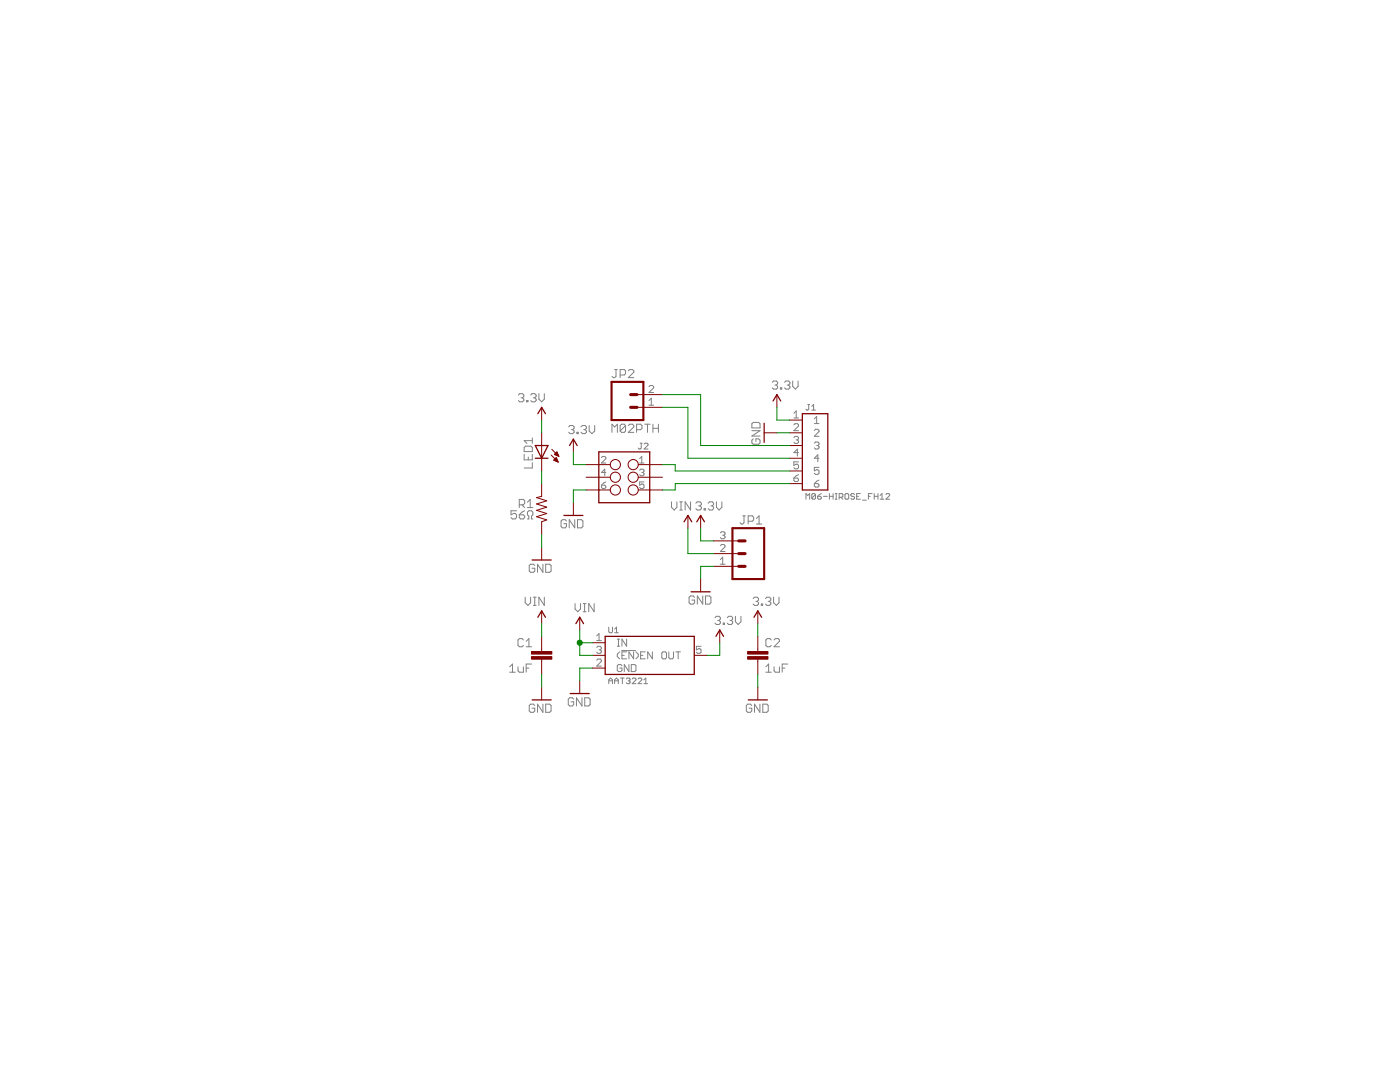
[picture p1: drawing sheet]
<svg xmlns="http://www.w3.org/2000/svg" width="279mm" height="216mm" viewBox="0 0 279 216" stroke-linecap="round" stroke-linejoin="round" font-family="sans-serif">
<g fill="none" stroke="#808080" stroke-width=".2">
<path d="M103.5 78.8l.2-.3h.6l.2 .3v.3l-.2 .3M104 79.4h.3M104.3 79.4l.2 .3v.2l-.2 .3h-.6l-.2-.3M105.1 79.9h.3v.3h-.3zM105.9 78.8l.3-.3h.5l.3 .3v.3l-.3 .3M106.4 79.4h.3M106.7 79.4l.3 .3v.2l-.3 .3h-.5l-.3-.3M107.5 78.5v1.2l.6 .5 .5-.5v-1.2M122.7 73.7h.5M122.9 73.7v1.4l-.2 .3h-.3l-.3-.3M123.8 74.8h.8l.2-.3v-.5l-.2-.3h-.8v1.7M125.4 74l.3-.3h.5l.3 .3v.3l-1.1 1.1h1.1"/>
<path d="M129.5 77.2l.3-.3h.4l.3 .3v.2l-1 .9h1M129.5 79.9l.5-.4v1.4M154.1 76.3l.3-.3h.5l.3 .3v.3l-.3 .2M154.6 76.8h.3M154.9 76.8l.3 .3v.3l-.3 .2h-.5l-.3-.2M155.7 77.4h.3v.2h-.3zM156.6 76.3l.2-.3h.6l.2 .3v.3l-.2 .2M157.1 76.8h.3M157.4 76.8l.2 .3v.3l-.2 .2h-.6l-.2-.2M158.2 76v1.1l.5 .5 .6-.5v-1.1M104.6 90.7v1.1h1.6v-1.1M104.9 89h1.1l.2 .3v.8h-1.6v-.8z"/>
<path d="M105.4 91.2v.6M106.2 92.3v1.1h-1.6M106.2 87.4v1.1M106.2 87.9h-1.6l.6 .6M113.5 85.2l.3-.3h.5l.3 .3v.2l-.3 .3M114 85.7h.3M114.3 85.7l.3 .3v.3l-.3 .2h-.5l-.3-.2M115.1 86.3h.3v.2h-.3zM116 85.2l.2-.3h.6l.2 .3v.2l-.2 .3M116.5 85.7h.3M116.8 85.7l.2 .3v.3l-.2 .2h-.6l-.2-.2M117.6 84.9v1.1l.5 .5 .6-.5v-1.1"/>
<path d="M120 96.8h.7l.2 .2v.3l-.2 .2h-.5l-.2-.2zM120 91.3l.2-.2h.5l.2 .2v.2l-.9 .9h.9M120.9 94.3h-.9l.7-.7v1.3M120.9 96.2l-.9 .6M122.1 86.3v-1.7l.6 .6 .5-.6v1.7M124.8 84.9v1.1l-.2 .3h-.6l-.2-.3M124.8 84.9l-.2-.3h-.6l-.2 .3v1.1M124.8 84.9l-1 1.1M125.4 84.9l.3-.3h.5l.3 .3v.3l-1.1 1.1h1.1M127 85.7h.8l.3-.2v-.6l-.3-.3h-.8v1.7M127.7 91.5l.4-.4v1.3M127.7 92.4h.8"/>
<path d="M127.7 93.8l.2-.2h.4l.2 .2-.2 .5M127.8 88.4h.4M128 88.4v1l-.2 .2-.4-.2M128.1 94.3h.2M128.3 94.3l.2 .2v.2l-.2 .2h-.4l-.2-.2M128.5 96.2h-.8v.6l.4-.2h.2l.2 .2v.5l-.2 .2h-.4l-.2-.2M128.5 88.6l.2-.2h.4l.2 .2v.2l-.8 .8h.8M128.7 84.6h1.1M129.2 84.6v1.7M129.5 80.9h1M130.3 84.6v1.7M130.3 85.5h1.1"/>
<path d="M131.4 84.6v1.7M150.1 85.9h1.6l-1.6 1.1h1.6M150.3 87.6l-.2 .2v.6l.2 .2h1.1l.3-.2v-.6l-.3-.2h-.5v.5M150.3 84.3h1.1l.3 .3v.8h-1.6v-.8zM158.4 95.4h.7l.3 .2v.3l-.3 .2h-.4l-.3-.2zM158.4 84.8l.3-.3h.4l.3 .3v.2l-1 .9h1M158.4 82.5l.5-.5v1.4M158.4 83.4h1M158.4 87.3l.3-.2h.4l.3 .2v.2l-.3 .3M158.9 87.8h.2M159.1 87.8l.3 .2v.2l-.3 .3h-.4l-.3-.3M159.4 92.2h-1v.7l.5-.3h.2l.3 .3v.4l-.3 .3h-.4l-.3-.3"/>
<path d="M159.4 90.3h-1l.7-.7v1.4M159.4 94.7l-1 .7M160.8 99.6v-1.1l.4 .4 .4-.4v1.1M161.2 80.7h.4M161.4 80.7v.9l-.2 .2-.4-.2M162 81.8h.8M162 81.1l.4-.4v1.1M162.5 83.6l.5-.5v1.4M162.5 84.5h.9M162.5 85.9l.3-.2h.4l.2 .2v.2l-.9 1h.9M162.5 88.4l.3-.2h.4l.2 .2v.3l-.2 .2M162.5 96.5h.7l.2 .2v.3l-.2 .2h-.4l-.3-.2z"/>
<path d="M162.8 98.7l-.2-.2h-.4l-.2 .2v.7M162.8 98.7v.7l-.2 .2h-.4l-.2-.2M162.8 98.7l-.8 .7M163 88.9h.2M163.2 99h.5l.2 .4-.2 .2h-.3l-.2-.2zM163.2 88.9l.2 .2v.3l-.2 .2h-.4l-.3-.2M163.4 93.3h-.9v.7l.5-.3h.2l.2 .3v.4l-.2 .3h-.4l-.3-.3M163.4 91.4h-.9l.7-.7v1.4M163.4 95.8l-.9 .7M163.9 98.5l-.7 .5M164.3 99h.8M165.5 99h.8"/>
<path d="M165.5 98.5v1.1M166.3 98.5v1.1M166.7 98.5h.3M166.7 99.6h.3M166.9 98.5v1.1M167.5 99.2h.5l.2-.2v-.3l-.2-.2h-.5v1.1M167.8 99.2l.4 .4M168.8 98.5h.4l.2 .2v.7l-.2 .2h-.4l-.2-.2v-.7zM170.5 98.7l-.2-.2h-.3l-.2 .2 .2 .3h.3l.2 .2-.2 .4h-.3l-.2-.2M171 99h.3M171.7 98.5h-.7v1.1h.7M172.1 99.8h.8"/>
<path d="M173.3 99h.4M174.1 98.5h-.8v1.1M174.5 99h.7M174.5 98.5v1.1M175.2 98.5v1.1M175.6 99.6h.8M175.6 98.9l.4-.4v1.1M176.8 98.7l.2-.2h.4l.1 .2v.2l-.7 .7h.7M103.1 101.9h-1.1v.8l.5-.3h.3l.3 .3v.6l-.3 .2h-.5l-.3-.2M103.6 102.7h.8l.3 .3v.3l-.3 .2h-.5l-.3-.2zM103.6 100.7h.8l.3-.2v-.6l-.3-.2h-.8v1.6M104.2 100.7l.5 .6"/>
<path d="M104.7 101.9l-.5 .3-.6 .5M104.8 119.2v1.1l.6 .5 .5-.5v-1.1M105.3 103.5h.2v-.5l-.2-.3v-.5l.2-.3h.6l.2 .3v.5l-.2 .3v.5h.2M105.3 100.2l.5-.5v1.6M105.3 101.3h1M106.4 119.2h.6M106.7 112.8l-.3-.2h-.5l-.3 .2v1.1l.3 .3h.5l.3-.3v-.5h-.5M106.7 119.2v1.6M108.4 112.6v1.6l-1.1-1.6v1.6M108.6 119.2v1.6l-1.1-1.6v1.6M108.9 112.6h.8l.3 .2v1.1l-.3 .3h-.8zM113.1 104l-.3-.3h-.6l-.2 .3v1.1l.2 .2h.6l.3-.2v-.6h-.6"/>
<path d="M114.7 103.7v1.6l-1.1-1.6v1.6M115.3 103.7h.8l.2 .3v1.1l-.2 .2h-.8zM134 100.1v1.1l.6 .6 .5-.6v-1.1M135.7 100.1h.5M135.7 101.8h.5M135.9 100.1v1.7M137.8 100.1v1.7l-1.1-1.7v1.7M138.6 119.2l-.3-.3h-.5l-.3 .3v1.1l.3 .2h.5l.3-.2v-.6h-.5M138.9 100.4l.2-.3h.6l.3 .3v.3l-.3 .2M139.4 100.9h.3M139.7 100.9l.3 .3v.3l-.3 .3h-.6l-.2-.3M140.3 118.9v1.6l-1.1-1.6v1.6"/>
<path d="M140.5 101.5h.3v.3h-.3zM140.8 118.9h.8l.3 .3v1.1l-.3 .2h-.8zM141.3 100.4l.3-.3h.6l.2 .3v.3l-.2 .2M141.9 100.9h.3M142.2 100.9l.2 .3v.3l-.2 .3h-.6l-.3-.3M143 100.1v1.1l.5 .6 .6-.6v-1.1M143.8 112.6h.9M143.8 108.9l.2-.3h.5l.2 .3v.2l-.9 .9h.9M143.8 111.7l.4-.5v1.4M143.8 106.3l.2-.2h.5l.2 .2v.3l-.2 .2M144.2 106.8h.3M144.5 106.8l.2 .2v.3l-.2 .2h-.5l-.2-.2"/>
<path d="M148.2 102.9h.6M148.5 102.9v1.4l-.3 .3h-.2l-.3-.3M149.3 104h.8l.3-.3v-.5l-.3-.3h-.8v1.7M150.3 119.4l.3-.2h.5l.3 .2v.3l-.3 .3M150.9 120h.2M151 104.6h1M151 103.5l.5-.6v1.7M151.1 120l.3 .3v.2l-.3 .3h-.5l-.3-.3M152.8 119.4l.2-.2h.6l.2 .2v.3l-.2 .3M153.3 120h.3M153.6 120l.2 .3v.2l-.2 .3h-.6l-.2-.3M154.4 119.2v1.1l.5 .5 .6-.5v-1.1"/>
<path d="M101.7 133.1l.6-.6v1.6M101.7 134.1h1.1M103.4 133.1v.8l.3 .2h.8v-1M104.5 127.7l-.3-.3h-.5l-.3 .3v1.1l.3 .3h.5l.3-.3M105 133.3h.6M105 129.1h1.1M105 128l.6-.6v1.7M106.1 132.5h-1.1v1.6M106.4 120.8h.6M114.5 139.5l-.3-.3h-.5l-.3 .3v1.1l.3 .3h.5l.3-.3v-.6h-.5M114.8 120.4v1.1l.5 .6 .5-.6v-1.1M116.1 139.2v1.7l-1.1-1.7v1.7"/>
<path d="M116.4 122.1h.5M116.4 120.4h.5M116.7 120.4v1.7M116.7 139.2h.8l.3 .3v1.1l-.3 .3h-.8zM118.6 120.4v1.7l-1.1-1.7v1.7M119.1 131.7l.2-.2h.5l.2 .2v.3l-.9 .9h.9M119.1 126.9l.4-.5v1.4M119.1 127.8h.9M119.1 129.2l.2-.2h.5l.2 .2v.2l-.2 .3M119.5 129.7h.3M119.8 129.7l.2 .2v.2l-.2 .3h-.5l-.2-.3M121.5 125.1v1l.2 .2h.3l.2-.2v-1"/>
<path d="M121.5 136.4v-.7l.4-.4 .3 .4v.7M121.5 135.8h.7M122.7 126.3h.7M122.7 125.5l.3-.4v1.2M122.7 135.8h.7M122.7 136.4v-.7l.3-.4 .4 .4v.7M123.2 128.9h.5M123.2 127.5h.5M123.4 127.5v1.4M123.7 130.1l-.5 .4v.5l.5 .5M123.8 135.3h.8M124.1 129.8h2.8"/>
<path d="M124.1 132.8l-.2-.2h-.5l-.2 .2v1l.2 .2h.5l.2-.2v-.5h-.4M124.1 130.8h.5M124.2 135.3v1.1M125 135.5l.2-.2h.4l.2 .2-.2 .3M125.1 127.5v1.4l-1-1.4v1.4M125.1 130.1h-1v1.4h1M125.4 135.8h.2M125.5 132.6v1.4l-.9-1.4v1.4M125.6 135.8l.2 .2-.2 .4h-.4l-.2-.2M126 132.6h.7l.2 .2v1l-.2 .2h-.7zM126.2 135.5l.1-.2h.4l.2 .2v.2l-.7 .7h.7M126.4 130.1v1.4l-.9-1.4v1.4"/>
<path d="M126.9 130.1l.5 .4v.5l-.5 .5M127.3 135.5l.2-.2h.4l.2 .2v.2l-.8 .7h.8M127.8 130.8h.5M128.5 136.4h.7M128.5 135.7l.4-.4v1.1M128.8 130.1h-1v1.4h1M130.2 130.1v1.4l-.9-1.4v1.4M132.3 130.1h.5l.2 .2v.9l-.2 .3h-.5l-.2-.3v-.9zM133.5 130.1v1.1l.2 .3h.5l.2-.3v-1.1M134.9 130.1h.9M135.3 130.1v1.4M139.9 129h-.9v.7l.4-.3h.3l.2 .3v.4l-.2 .3h-.5l-.2-.3"/>
<path d="M142.7 123.3l.3-.3h.5l.3 .3v.2l-.3 .3M143.2 123.8h.3M143.5 123.8l.3 .3v.2l-.3 .3h-.5l-.3-.3M144.3 124.3h.3v.3h-.3zM145.1 123.3l.3-.3h.6l.2 .3v.2l-.2 .3M145.7 123.8h.3M146 123.8l.2 .3v.2l-.2 .3h-.6l-.3-.3M146.8 123v1.1l.5 .5 .6-.5v-1.1M151.9 120.5h.3v.3h-.3zM152.8 134.1h1.1M152.8 133.1l.6-.6v1.6M153.9 127.7l-.3-.3h-.5l-.3 .3v1.1l.3 .3h.5l.3-.3"/>
<path d="M154.5 133.1v.8l.2 .2h.9v-1M154.5 127.7l.2-.3h.6l.3 .3v.3l-1.1 1.1h1.1M156.1 133.3h.6M157.2 132.5h-1.1v1.6M106.7 140.8l-.3-.3h-.5l-.3 .3v1.1l.3 .2h.5l.3-.2v-.6h-.5M108.4 140.5v1.6l-1.1-1.6v1.6M108.9 140.5h.8l.3 .3v1.1l-.3 .2h-.8zM150 140.8l-.2-.3h-.6l-.3 .3v1.1l.3 .2h.6l.2-.2v-.6h-.5M151.7 140.5v1.6l-1.1-1.6v1.6M152.2 140.5h.8l.3 .3v1.1l-.3 .2h-.8z"/>
</g>
<g fill="none" stroke="#800000" stroke-width=".2">
<path d="M127.1 78.7h5.1M155 78.7v2.6M108.1 81.3v2.5M108.1 86.4v7.6M108.1 96.5v2.5l-1 .3 2 .6-2 .7 2 .6-2 .6 2 .7-2 .6 2 .6-1 .4v2.6M110 90.8l1.4 1.4M110.1 89.7l1.4 1.4M110.5 91.8l.5-.5 .4 .9zM110.6 91.8h.7M110.6 91.7h.6M110.6 90.7l.5-.5 .4 .9M110.6 90.7l.9 .4"/>
<path d="M110.7 90.6h.6M110.7 91.6h.4M110.8 90.5h.5M110.8 91.5h.3M110.8 90.8h.6M110.9 92h.4M110.9 90.4h.3M111 91.4h.1M111 90.3h.2M111.1 90.9h.3M111.1 92.1h.2M111.4 91h.1"/>
<path d="M114.4 87.6v2.6M117 92.7h4.8M117 95.2h4.8M117 97.8h4.8M127.1 81.3h5.1M127.4 92.7h4.8M127.4 95.2h4.8M127.4 97.8h4.8M152.5 86.4h2.5M157.6 83.8h2.5M157.6 86.4h2.5M157.6 88.9h2.5"/>
<path d="M157.6 91.4h2.5M157.6 94h2.5M157.6 96.5h2.5M108.1 109.2v2.5M114.4 100.3v2.5M137.3 102.8v2.6M139.8 102.8v2.6M139.8 115.5v2.6M142.4 113h5M142.4 110.5h5M142.4 107.9h5M108.1 121.9v2.5"/>
<path d="M108.1 127v3M108.1 131.5v3.1M108.1 137.1v2.6M115.7 123.2v2.5M115.7 135.8v2.6M118.2 128.2h2.6M118.2 130.8h2.6M118.2 133.3h2.6M138.6 130.8h2.5M143.6 125.7v2.5M151.2 121.9v2.5M151.2 127v3"/>
<path d="M151.2 131.5v3.1M151.2 137.1v2.6"/>
<circle cx="122.8" cy="92.7" r="1.02"/>
<circle cx="122.8" cy="97.8" r="1.02"/>
<circle cx="122.8" cy="95.2" r="1.02"/>
<circle cx="126.4" cy="92.7" r="1.02"/>
<circle cx="126.4" cy="97.8" r="1.02"/>
<circle cx="126.4" cy="95.2" r="1.02"/>
</g>
<g fill="none" stroke="#800000" stroke-width=".25">
<path d="M106.8 88.9h2.6l-1.3 2.5zM106.8 91.4h2.6M107.3 82.5l.8-1.2 .8 1.2M113.7 88.9l.7-1.3 .8 1.3M119.5 90.2h10.2v10.1h-10.2zM152.5 84.5v3.8M154.3 80l.7-1.3 .8 1.3M160.1 82.5h5.1v15.3h-5.1zM106.2 111.7h3.8M112.5 102.8h3.8M136.5 104.1l.8-1.3 .7 1.3M137.9 118.1h3.8"/>
<path d="M139.1 104.1l.7-1.3 .8 1.3M106.2 139.7h3.8M107.3 123.2l.8-1.3 .8 1.3M113.8 138.4h3.8M114.9 124.4l.8-1.2 .8 1.2M120.8 127h17.8v7.6h-17.8zM142.9 127l.7-1.3 .8 1.3M149.3 139.7h3.8M150.5 123.2l.7-1.3 .8 1.3"/>
</g>
<path d="M122 76.2h6.4v7.6h-6.4zM146.2 105.4h6.3v10.1h-6.3z" fill="none" stroke="#800000" stroke-width=".42"/>
<path d="M125.9 78.7h1.2M125.9 81.3h1.2M147.4 107.9h1.3M147.4 110.5h1.3M147.4 113h1.3" fill="none" stroke="#800000" stroke-width=".61"/>
<g fill="#800000" stroke="#800000" stroke-width=".2">
<path d="M106.1 131h4v.5h-4z"/>
<path d="M106.1 130h4v.5h-4z"/>
<path d="M149.2 131h4.1v.5h-4.1z"/>
<path d="M149.2 130h4.1v.5h-4.1z"/>
</g>
<g fill="none" stroke="#008000" stroke-width=".2">
<path d="M132.2 78.7h7.6v10.2h17.8M108.1 83.8v2.6M108.1 94v2.5M114.4 90.2v2.5h2.6M117 97.8h-2.6v2.5M132.2 92.7h2.5v1.3h22.9M132.2 81.3h5.1v10.1h20.3M155 81.3v2.5h2.6M155 86.4h2.6M157.6 96.5h-22.9v1.3h-2.5M108.1 106.7v2.5M137.3 105.4v5.1h5.1"/>
<path d="M139.8 105.4v2.5h2.6M142.4 113h-2.6v2.5M108.1 124.4v2.6M108.1 134.6v2.5M115.7 125.7v5.1h2.5M115.7 128.2h2.5M118.2 133.3h-2.5v2.5M143.6 128.2v2.6h-2.5M151.2 124.4v2.6M151.2 134.6v2.5"/>
</g>
<circle cx="115.7" cy="128.2" r=".51" fill="#008000" stroke="#008000" stroke-width=".2"/>
</svg>
